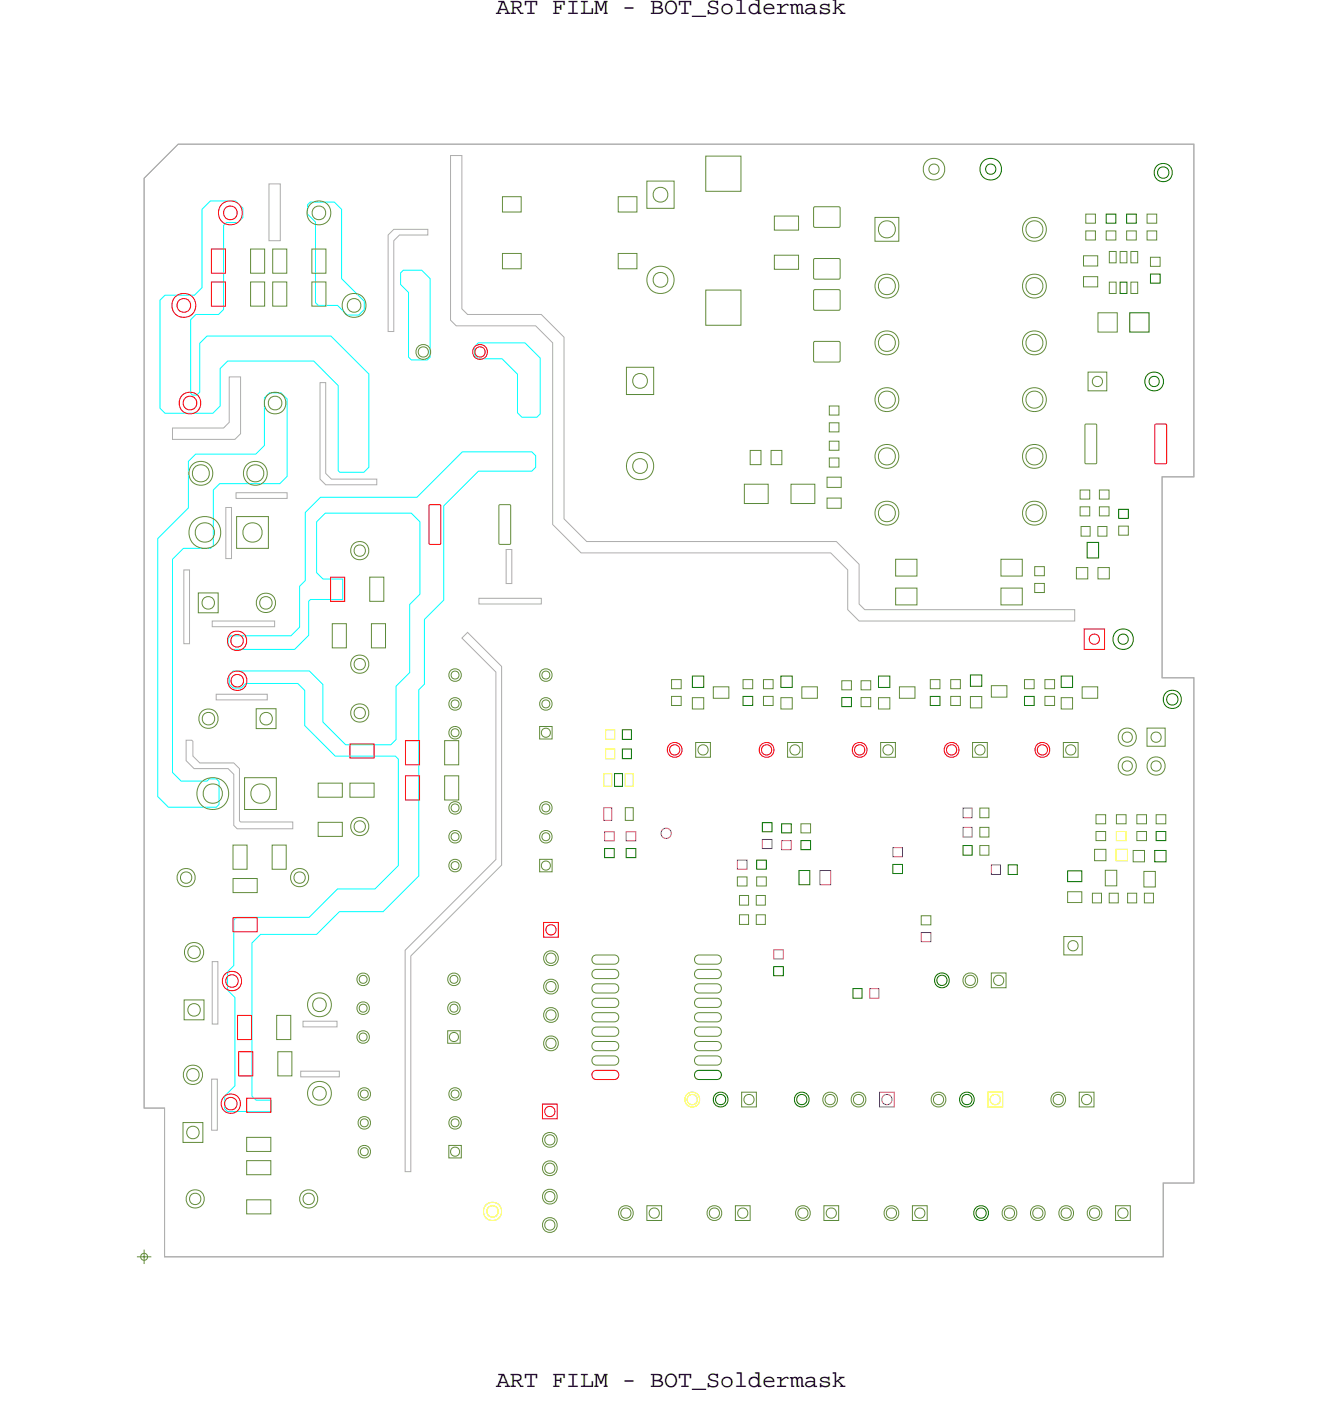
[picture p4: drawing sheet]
<svg xmlns="http://www.w3.org/2000/svg" width="118mm" height="123mm" viewBox="0 0 118 123" stroke-linecap="round" stroke-linejoin="round" font-family="sans-serif">
<defs><g id="words">
<g font-size="2.1">
<text x="43.7" y="1.2">ART FILM - BOT_Soldermask</text>
<text x="43.7" y="122.2">ART FILM - BOT_Soldermask</text>
</g>
</g></defs>
<!-- layer: Board Outline -->
<g fill="none" stroke="#acacac" stroke-width=".09">
<path d="M15.7 12.7h89.5v29.3h-2.8v17.7h2.8v44.5h-2.7v6.5h-88v-13.1h-1.8v-81.9zM23.7 16.2h1v5h-1zM39.7 13.7h1v13.5l.5 .5h6.5l2 2v16l2 2h22l2 2v3.5l.5 .5h18.5v1h-19l-1-1v-3.5l-1.5-1.5h-22l-2.5-2.5v-16l-1.5-1.5h-7l-.5-.5zM15.2 37.7h4.5l.5-.5v-4h1v5l-.5 .5h-5.5zM28.2 33.7h.5v8l.5 .5h4v.5h-4.5l-.5-.5zM34.2 20.7l.5-.5h3v.5h-2.5l-.5 .5v8h-.5zM16.2 50.2h.5v6.5h-.5zM18.7 54.7h5.5v.5h-5.5zM19.9 44.7h.5v4.5h-.5zM20.8 43.4h4.5v.5h-4.5zM40.7 56.2l.5-.5 3 3v17.5l-8 8v19h-.5v-19.5l8-8v-16.5zM42.2 52.7h5.5v.5h-5.5z"/>
<path d="M44.6 48.4h.5v3h-.5zM16.4 65.2h.5l.1 .1v1.3l.6 .6h3l.5 .5v4.6l.1 .1h4.6v.6h-4.9l-.3-.3v-4.5l-.5-.5h-3l-.7-.7zM19 61.1h4.6v.5h-4.6zM18.6 95h.5v4.5h-.5zM18.7 84.7h.5v5.5h-.5zM26.5 94.3h3.4v.5h-3.4zM26.7 89.9h3v.5h-3z"/>
</g>
<path d="M17.8 18.4l.7-.7h2.3l.6 .6v.9l-.4 .4h-1l-.3 .3v7.4l-.4 .4h-2l-.5 .5v6.4l.2 .2h.3l.3-.3v-4.3l.6-.6h11l3.3 3.3v8.3l-.4 .4h-2.2l-.1-.1v-7.5l-2.2-2.2h-7.5l-.7 .7v3.3l-.6 .6h-4.3l-.4-.4v-9.6l.4-.4h2.6l.7-.7zM27.1 18l.2-.2h2.2l.6 .6v6.1l2 2v.8l-.5 .4h-1l-.9-.8h-1.7l-.2-.2v-7.1l-.7-.7zM17.2 40h5.3l.8-.8v-4.2l.4-.4h1.1l.5 .5v6.9l-.6 .6h-5.3l-.6 .6v4.9l-.2 .2h-2.4l-1 1v18.7l.8 .8h2.2l.2-.2h.7l.2 .2v2.1l-.2 .2h-4.3l-.9-.9v-22.8l2.7-2.7v-4.1zM35.3 24l.2-.2h1.7l.7 .7v7l-.2 .2h-1.5l-.2-.2v-5.7l-.7-.7zM41.8 30.5l.3-.3h4.2l1.3 1.3v5l-.3 .2h-1.3l-.4-.3v-3.4l-1.4-1.4h-2.1l-.3-.3zM28.2 43.8h8.5l4-4h6.2l.3 .3v1.1l-.3 .3h-4.7l-3.1 3.1v8.3l-1.7 1.7v5.7l-.5 .5v16.4l-3.1 3.1h-3.9l-2 2h-4.9l-.8 .8v13.4l.4 .4h1.3v1h-3.9l-.2-.2v-1.2l.9-.9v-7.7l-.7-.7v-1.6l.6-.6v-4l.2-.2h6.4l2.5-2.5h3.3l2.1-2.1v-9.3l-.3-.3h-5.3l-2.7-2.7v-3.1l-.6-.6h-4.5l-.4 .4h-.8l-.3-.3v-.9l.3-.3h6.8l1.1 1.2v3.3l2.1 2h3.9l.5-.5v-4.7l1.2-1.2v-6l.9-.9v-6.3l-.8-.8h-7.5l-.8 .8v4.4l.6 .6h1.7v1.8h-2.8l-.2 .2v3l-1.2 1.2h-5.6l-.3-.3v-.7l.2-.2h5.3l.8-.8v-3.6l.5-.5v-6z" fill="none" stroke="#0ff" stroke-width=".09"/>
<!-- layer: Nets -->
<g fill="none" stroke="#638b3a" stroke-width=".09">
<path d="M44.3 17.3h1.6v1.4h-1.6zM54.5 17.3h1.6v1.4h-1.6zM57 15.9h2.4v2.4h-2.4zM62.2 13.7h3.1v3.1h-3.1zM68.2 19h2.2v1.3h-2.2zM71.7 18.2h2.3v1.8h-2.3zM77.1 19.1h2.1v2.1h-2.1zM95.7 18.9h.8v.8h-.8zM101.1 18.9h.8v.8h-.8zM22.1 21.9h1.2v2.2h-1.2zM22.1 24.8h1.2v2.2h-1.2zM24 21.9h1.3v2.2h-1.3z"/>
<path d="M24 24.8h1.3v2.2h-1.3zM27.5 21.9h1.2v2.2h-1.2zM27.5 24.8h1.2v2.2h-1.2zM44.3 22.3h1.6v1.4h-1.6zM54.5 22.3h1.6v1.4h-1.6zM55.2 32.3h2.4v2.4h-2.4zM62.2 25.5h3.1v3.1h-3.1zM66.1 39.7h1v1.2h-1zM67.9 39.7h1v1.2h-1zM68.2 22.5h2.2v1.2h-2.2zM71.7 22.8h2.3v1.7l-2.3 .1zM71.7 25.5h2.3v1.8h-2.3z"/>
<path d="M71.7 30.1h2.3v1.7l-2.3 .1zM73.1 37.2h.8v.8h-.8zM73.1 38.9h.8v.8h-.8zM73.1 35.8h.8v.8h-.8zM95.5 24.4h1.2v.9h-1.2zM95.5 22.5h1.2v.9h-1.2zM95.6 37.4l.9-.1 .1 .1v3.3v.1h-.9h-.1zM95.7 20.3h.8v.8h-.8zM95.9 32.8h1.6v1.6h-1.6zM96.7 27.5h1.7v1.7h-1.7zM97.5 20.3h.8v.8h-.8zM97.7 22.1h.6v1h-.6z"/>
<path d="M97.7 24.8h.6v1h-.6zM98.7 22.1h.6v1h-.6zM99.3 20.3h.8v.8h-.8zM99.6 22.1h.6v1h-.6zM99.6 24.8h.6v1h-.6zM101.1 20.3h.8v.8h-.8zM101.4 22.7h.8v.8h-.8zM17.5 52.2h1.7v1.8h-1.7zM20.8 45.5h2.8v2.8h-2.8zM29.3 54.9h1.2v2.2h-1.2zM32.6 50.8h1.2v2.2h-1.2zM32.7 54.9h1.3v2.2h-1.3z"/>
<path d="M39.8 59.2l.3-.1 .3 .1v.3v.2l-.3 .1-.3-.1v-.2zM44 44.5l.9-.1 .1 .1v3.3l-.1 .1h-.8h-.1zM47.8 59.2l.3-.1 .3 .1v.3v.2l-.3 .1-.3-.1v-.2zM59.2 59.9h.8v.8h-.8zM65.5 59.9h.8v.8h-.8zM65.6 42.6h2.1v1.7h-2.1zM67.3 59.9h.8v.8h-.8zM69.7 42.6h2.1v1.7h-2.1zM72.9 43.9h1.2v.9h-1.2zM72.9 42h1.2v.9h-1.2zM73.1 40.3h.8v.8h-.8zM74.2 60h.8v.8h-.8z"/>
<path d="M75.9 60h.8v.8h-.8zM78.9 49.3h1.9v1.4h-1.9zM78.9 51.8h1.9v1.5h-1.9zM82 59.9h.8v.8h-.8zM83.8 59.9h.8v.8h-.8zM88.2 49.3h1.9v1.4h-1.9zM88.2 51.8h1.9v1.5h-1.9zM90.3 59.9h.8v.8h-.8zM91.2 49.9h.8v.8h-.8zM91.2 51.4h.8v.8h-.8zM92.1 59.9h.8v.8h-.8zM94.8 50h1v1h-1z"/>
<path d="M95.2 44.6h.8v.8h-.8zM95.2 43.2h.8v.8h-.8zM95.3 46.4h.8v.8h-.8zM96.7 46.4h.8v.8h-.8zM96.7 50h1v1h-1zM96.9 44.6h.8v.8h-.8zM96.9 43.2h.8v.8h-.8zM98.6 46.3h.8v.8h-.8zM20.5 74.4h1.3v2.2h-1.3zM20.5 77.4h2.2v1.2h-2.2zM21.5 68.5h2.8v2.8h-2.8zM22.6 62.4h1.7v1.8h-1.7z"/>
<path d="M24 74.4h1.2v2.2h-1.2zM28 72.4h2.2v1.3h-2.2zM28 69h2.2v1.2h-2.2zM30.8 69h2.2v1.2h-2.2zM39.2 65.2h1.2v2.2h-1.2zM39.2 68.3h1.2v2.2h-1.2zM39.8 64.3l.3-.1 .3 .1v.2v.3l-.3 .1-.3-.1v-.3zM39.8 70.9l.3-.1 .3 .1v.3v.2l-.3 .1-.3-.1v-.2zM39.8 76l.3-.1 .3 .1v.2v.3l-.3 .1-.3-.1v-.3zM39.8 61.8l.3-.2 .3 .2v.2v.2l-.3 .1-.3-.1v-.2zM39.8 73.5l.3-.2 .3 .2v.2v.2l-.3 .1-.3-.1v-.2zM47.5 64h1.1v1.1h-1.1z"/>
<path d="M47.5 75.7h1.1v1.1h-1.1zM47.8 61.8l.3-.2 .3 .2v.2v.2l-.3 .1-.3-.1v-.2zM47.8 73.5l.3-.2 .3 .2v.2v.2l-.3 .1-.3-.1v-.2zM47.8 70.9l.3-.1 .3 .1v.3v.2l-.3 .1-.3-.1v-.2zM55.1 71.1h.7v1.2h-.7zM59.2 61.3h.8v.8h-.8zM61 61.4h1v1h-1zM61.3 65.4h1.3v1.3h-1.3zM62.9 60.5h1.3v1h-1.3zM65 77.2h.8v.8h-.8zM65.2 78.9h.8v.8h-.8zM66.6 78.9h.8v.8h-.8z"/>
<path d="M66.7 77.2h.8v.8h-.8zM67.3 61.3h.8v.8h-.8zM68.8 61.4h1v1h-1zM69.4 65.4h1.3v1.3h-1.3zM70.6 72.6h.8v.8h-.8zM70.7 60.5h1.3v1h-1.3zM75.9 61.4h.8v.8h-.8zM77.4 61.4h1v1h-1zM77.6 65.4h1.3v1.3h-1.3zM79.3 60.5h1.3v1h-1.3zM83.8 61.3h.8v.8h-.8zM85.5 61.3h1v1h-1z"/>
<path d="M85.7 65.4h1.3v1.3h-1.3zM86.3 74.5h.8v.8h-.8zM86.3 71.2h.8v.8h-.8zM86.3 72.9h.8v.8h-.8zM87.4 60.4h1.3v1h-1.3zM92.1 61.3h.8v.8h-.8zM93.5 61.4h1v1h-1zM93.7 65.4h1.3v1.3h-1.3zM94.1 78.5h1.2v1h-1.2zM95.4 60.5h1.3v1h-1.3zM96.3 78.7h.8v.8h-.8zM96.4 74.8h1v1h-1z"/>
<path d="M96.6 73.2h.8v.8h-.8zM96.6 71.8h.8v.8h-.8zM97.4 76.7h1v1.3h-1zM97.7 78.7h.8v.8h-.8zM98.4 71.8h.8v.8h-.8zM99.4 78.7h.8v.8h-.8zM99.8 74.9h1v1h-1zM100.2 73.2h.8v.8h-.8zM100.2 71.8h.8v.8h-.8zM100.8 76.8h1v1.3h-1zM100.8 78.7h.8v.8h-.8zM101.1 64.1h1.6v1.6h-1.6z"/>
<path d="M101.9 71.8h.8v.8h-.8zM16.1 98.9h1.8v1.7h-1.8zM16.2 88.1h1.8v1.7h-1.8zM24.4 89.4h1.2v2.2h-1.2zM24.5 92.6h1.2v2.2h-1.2zM31.7 91.1l.3-.1 .3 .1v.2v.3l-.3 .1-.3-.1-.1-.3zM31.7 86l.3-.1 .3 .1v.3v.2l-.3 .1-.3-.1-.1-.2zM31.7 88.6l.3-.2 .3 .2v.2v.2l-.3 .1-.3-.1-.1-.2zM31.8 96.1l.3-.1 .3 .1v.3v.2l-.3 .1-.3-.1v-.2zM31.8 98.7l.3-.2 .3 .2v.2v.2l-.3 .1-.3-.1v-.2zM39.4 90.8h1.1v1.1h-1.1zM39.7 88.6l.3-.2 .3 .2v.2v.2l-.3 .1-.3-.1v-.2z"/>
<path d="M39.7 86l.3-.1 .3 .1v.3v.2l-.3 .1-.3-.1v-.2zM39.8 98.7l.3-.2 .3 .2v.2v.2l-.3 .1-.3-.1v-.2zM39.8 96.1l.3-.1 .3 .1v.3v.2l-.3 .1-.3-.1v-.2zM52.3 93.1l.3-.1h1.5l.3 .1 .1 .2v.2l-.1 .2-.3 .1h-1.5l-.3-.1-.1-.2v-.2zM52.3 91.8l.3-.1h1.5l.3 .1 .1 .2v.3l-.1 .2h-.3h-1.5h-.3l-.1-.2v-.3zM52.3 90.5h.3h1.5h.3l.1 .3v.2l-.1 .2-.3 .1h-1.5l-.3-.1-.1-.2v-.2zM52.3 89.3l.3-.1h1.5l.3 .1 .1 .2v.2l-.1 .2-.3 .1h-1.5l-.3-.1-.1-.2v-.2zM52.3 88l.3-.1h1.5l.3 .1 .1 .2v.2l-.1 .3h-.3h-1.5h-.3l-.1-.3v-.2zM52.3 86.7h.3h1.5h.3l.1 .2v.3l-.1 .2-.3 .1h-1.5l-.3-.1-.1-.2v-.3zM52.3 85.5l.3-.1h1.5l.3 .1 .1 .2v.2l-.1 .2-.3 .1h-1.5l-.3-.1-.1-.2v-.2zM52.3 84.2l.3-.1h1.5l.3 .1 .1 .2v.2l-.1 .2-.3 .1h-1.5l-.3-.1-.1-.2v-.2zM61.3 93.1l.3-.1h1.6l.2 .1 .1 .2v.2l-.1 .2-.2 .1h-1.6l-.3-.1-.1-.2v-.2z"/>
<path d="M61.3 91.8l.3-.1h1.6l.2 .1 .1 .2v.3l-.1 .2h-.2h-1.6h-.3l-.1-.2v-.3zM61.3 90.5h.3h1.6h.2l.1 .3v.2l-.1 .2-.2 .1h-1.6l-.3-.1-.1-.2v-.2zM61.3 89.3l.3-.1h1.6l.2 .1 .1 .2v.2l-.1 .2-.2 .1h-1.6l-.3-.1-.1-.2v-.2zM61.3 88l.3-.1h1.6l.2 .1 .1 .2v.2l-.1 .3h-.2h-1.6h-.3l-.1-.3v-.2zM61.3 86.7h.3h1.6h.2l.1 .2v.3l-.1 .2-.2 .1h-1.6l-.3-.1-.1-.2v-.3zM61.3 85.5l.3-.1h1.6l.2 .1 .1 .2v.2l-.1 .2-.2 .1h-1.6l-.3-.1-.1-.2v-.2zM61.3 84.2l.3-.1h1.6l.2 .1 .1 .2v.2l-.1 .2-.2 .1h-1.6l-.3-.1-.1-.2v-.2zM65.2 80.6h.8v.8h-.8zM65.3 96.2h1.3v1.3h-1.3zM66.6 80.6h.8v.8h-.8zM81.2 80.7h.8v.8h-.8zM87.3 85.7h1.3v1.3h-1.3z"/>
<path d="M93.7 82.5h1.7v1.6h-1.7zM95.1 96.2h1.3v1.3h-1.3zM21.7 105.7h2.2v1.2h-2.2zM21.7 102.2h2.2v1.3h-2.2zM21.7 100.2h2.2v1.2h-2.2zM31.8 101.2l.3-.1 .3 .1v.2v.3l-.3 .1-.3-.1v-.3zM39.5 100.9h1.1v1.1h-1.1zM57 106.2h1.3v1.3h-1.3zM64.8 106.2h1.3v1.3h-1.3zM72.6 106.2h1.3v1.3h-1.3zM80.4 106.2h1.3v1.3h-1.3zM98.3 106.2h1.3v1.3h-1.3z"/>
<circle cx="28.1" cy="18.8" r="1.06"/>
<circle cx="28.1" cy="18.8" r=".6"/>
<circle cx="58.2" cy="17.2" r=".65"/>
<circle cx="82.3" cy="14.9" r=".96"/>
<circle cx="82.3" cy="14.9" r=".45"/>
<circle cx="24.2" cy="35.5" r=".96"/>
<circle cx="24.2" cy="35.5" r=".6"/>
<circle cx="31.2" cy="26.9" r="1.06"/>
<circle cx="31.2" cy="26.9" r=".6"/>
<circle cx="37.3" cy="31" r=".45"/>
<circle cx="37.3" cy="31" r=".65"/>
<circle cx="56.4" cy="33.6" r=".65"/>
<circle cx="58.2" cy="24.7" r="1.21"/>
<circle cx="58.2" cy="24.7" r=".65"/>
<circle cx="78.1" cy="25.2" r="1.06"/>
<circle cx="78.1" cy="35.2" r="1.06"/>
<circle cx="78.1" cy="30.2" r="1.06"/>
<circle cx="78.1" cy="35.2" r=".76"/>
<circle cx="78.1" cy="20.2" r=".76"/>
<circle cx="78.1" cy="30.2" r=".76"/>
<circle cx="78.1" cy="25.2" r=".76"/>
<circle cx="91.1" cy="35.2" r="1.06"/>
<circle cx="91.1" cy="30.2" r="1.06"/>
<circle cx="91.1" cy="25.2" r="1.06"/>
<circle cx="91.1" cy="20.2" r="1.06"/>
<circle cx="91.1" cy="20.2" r=".76"/>
<circle cx="91.1" cy="25.2" r=".76"/>
<circle cx="91.1" cy="30.2" r=".76"/>
<circle cx="91.1" cy="35.2" r=".76"/>
<circle cx="96.7" cy="33.6" r=".45"/>
<circle cx="17.7" cy="41.7" r="1.06"/>
<circle cx="17.7" cy="41.7" r=".76"/>
<circle cx="18" cy="46.9" r="1.41"/>
<circle cx="18" cy="46.9" r=".86"/>
<circle cx="18.3" cy="53.1" r=".55"/>
<circle cx="22.2" cy="46.9" r=".86"/>
<circle cx="22.5" cy="41.7" r="1.06"/>
<circle cx="22.5" cy="41.7" r=".76"/>
<circle cx="23.4" cy="53.1" r=".55"/>
<circle cx="23.4" cy="53.1" r=".86"/>
<circle cx="31.7" cy="48.5" r=".5"/>
<circle cx="31.7" cy="58.5" r=".5"/>
<circle cx="31.7" cy="58.5" r=".81"/>
<circle cx="31.7" cy="48.5" r=".81"/>
<circle cx="40.1" cy="59.5" r=".55"/>
<circle cx="48.1" cy="59.5" r=".55"/>
<circle cx="56.4" cy="41.1" r="1.21"/>
<circle cx="56.4" cy="41.1" r=".65"/>
<circle cx="78.1" cy="40.2" r="1.06"/>
<circle cx="78.1" cy="45.2" r="1.06"/>
<circle cx="78.1" cy="40.2" r=".76"/>
<circle cx="78.1" cy="45.2" r=".76"/>
<circle cx="91.1" cy="40.2" r="1.06"/>
<circle cx="91.1" cy="45.2" r="1.06"/>
<circle cx="91.1" cy="40.2" r=".76"/>
<circle cx="91.1" cy="45.2" r=".76"/>
<circle cx="16.4" cy="77.3" r=".5"/>
<circle cx="16.4" cy="77.3" r=".81"/>
<circle cx="18.4" cy="63.3" r=".55"/>
<circle cx="18.4" cy="63.3" r=".86"/>
<circle cx="18.7" cy="69.9" r="1.41"/>
<circle cx="18.7" cy="69.9" r=".86"/>
<circle cx="22.9" cy="69.9" r=".86"/>
<circle cx="23.4" cy="63.3" r=".55"/>
<circle cx="26.4" cy="77.3" r=".5"/>
<circle cx="26.4" cy="77.3" r=".81"/>
<circle cx="31.7" cy="72.8" r=".5"/>
<circle cx="31.7" cy="62.8" r=".5"/>
<circle cx="31.7" cy="72.8" r=".81"/>
<circle cx="31.7" cy="62.8" r=".81"/>
<circle cx="40.1" cy="62" r=".55"/>
<circle cx="40.1" cy="73.7" r=".55"/>
<circle cx="40.1" cy="64.5" r=".55"/>
<circle cx="40.1" cy="71.2" r=".55"/>
<circle cx="40.1" cy="76.2" r=".55"/>
<circle cx="48.1" cy="73.7" r=".55"/>
<circle cx="48.1" cy="62" r=".55"/>
<circle cx="48.1" cy="71.2" r=".55"/>
<circle cx="48.1" cy="64.5" r=".4"/>
<circle cx="48.1" cy="76.2" r=".4"/>
<circle cx="61.9" cy="66.1" r=".45"/>
<circle cx="70" cy="66.1" r=".45"/>
<circle cx="78.2" cy="66.1" r=".45"/>
<circle cx="86.3" cy="66.1" r=".45"/>
<circle cx="94.3" cy="66.1" r=".45"/>
<circle cx="99.3" cy="67.5" r=".45"/>
<circle cx="99.3" cy="64.9" r=".45"/>
<circle cx="99.3" cy="67.5" r=".81"/>
<circle cx="99.3" cy="64.9" r=".81"/>
<circle cx="101.9" cy="64.9" r=".45"/>
<circle cx="101.9" cy="67.5" r=".45"/>
<circle cx="101.9" cy="67.5" r=".81"/>
<circle cx="17" cy="99.8" r=".55"/>
<circle cx="17" cy="94.7" r=".55"/>
<circle cx="17" cy="94.7" r=".86"/>
<circle cx="17.1" cy="89" r=".55"/>
<circle cx="17.1" cy="83.9" r=".55"/>
<circle cx="17.1" cy="83.9" r=".86"/>
<circle cx="28.1" cy="96.3" r="1.06"/>
<circle cx="28.1" cy="88.5" r="1.06"/>
<circle cx="28.1" cy="96.3" r=".6"/>
<circle cx="28.1" cy="88.5" r=".6"/>
<circle cx="32" cy="88.8" r=".55"/>
<circle cx="32" cy="86.3" r=".55"/>
<circle cx="32" cy="91.3" r=".55"/>
<circle cx="32.1" cy="96.4" r=".55"/>
<circle cx="32.1" cy="98.9" r=".55"/>
<circle cx="40" cy="88.8" r=".55"/>
<circle cx="40" cy="86.3" r=".55"/>
<circle cx="40" cy="91.3" r=".4"/>
<circle cx="40.1" cy="96.4" r=".55"/>
<circle cx="40.1" cy="98.9" r=".55"/>
<circle cx="48.5" cy="86.9" r=".45"/>
<circle cx="48.5" cy="84.4" r=".45"/>
<circle cx="48.5" cy="91.9" r=".45"/>
<circle cx="48.5" cy="89.4" r=".45"/>
<circle cx="48.5" cy="89.4" r=".65"/>
<circle cx="48.5" cy="86.9" r=".65"/>
<circle cx="48.5" cy="91.9" r=".65"/>
<circle cx="48.5" cy="84.4" r=".65"/>
<circle cx="66" cy="96.9" r=".45"/>
<circle cx="73.1" cy="96.9" r=".45"/>
<circle cx="73.1" cy="96.9" r=".65"/>
<circle cx="75.6" cy="96.9" r=".45"/>
<circle cx="75.6" cy="96.9" r=".65"/>
<circle cx="82.7" cy="96.9" r=".45"/>
<circle cx="82.7" cy="96.9" r=".65"/>
<circle cx="85.5" cy="86.4" r=".45"/>
<circle cx="85.5" cy="86.4" r=".65"/>
<circle cx="88" cy="86.4" r=".45"/>
<circle cx="93.2" cy="96.9" r=".45"/>
<circle cx="93.2" cy="96.9" r=".65"/>
<circle cx="94.5" cy="83.3" r=".45"/>
<circle cx="95.7" cy="96.9" r=".45"/>
<circle cx="17.2" cy="105.6" r=".5"/>
<circle cx="17.2" cy="105.6" r=".81"/>
<circle cx="27.2" cy="105.6" r=".5"/>
<circle cx="27.2" cy="105.6" r=".81"/>
<circle cx="32.1" cy="101.4" r=".55"/>
<circle cx="40.1" cy="101.4" r=".4"/>
<circle cx="48.4" cy="107.9" r=".45"/>
<circle cx="48.4" cy="102.9" r=".45"/>
<circle cx="48.4" cy="100.4" r=".45"/>
<circle cx="48.4" cy="105.4" r=".45"/>
<circle cx="48.4" cy="107.9" r=".65"/>
<circle cx="48.4" cy="105.4" r=".65"/>
<circle cx="48.4" cy="100.4" r=".65"/>
<circle cx="48.4" cy="102.9" r=".65"/>
<circle cx="55.1" cy="106.9" r=".45"/>
<circle cx="55.1" cy="106.9" r=".65"/>
<circle cx="57.6" cy="106.9" r=".45"/>
<circle cx="62.9" cy="106.9" r=".45"/>
<circle cx="62.9" cy="106.9" r=".65"/>
<circle cx="65.4" cy="106.9" r=".45"/>
<circle cx="70.7" cy="106.9" r=".45"/>
<circle cx="70.7" cy="106.9" r=".65"/>
<circle cx="73.2" cy="106.9" r=".45"/>
<circle cx="78.5" cy="106.9" r=".45"/>
<circle cx="78.5" cy="106.9" r=".65"/>
<circle cx="81" cy="106.9" r=".45"/>
<circle cx="88.9" cy="106.9" r=".45"/>
<circle cx="88.9" cy="106.9" r=".65"/>
<circle cx="91.4" cy="106.9" r=".45"/>
<circle cx="91.4" cy="106.9" r=".65"/>
<circle cx="93.9" cy="106.9" r=".45"/>
<circle cx="93.9" cy="106.9" r=".65"/>
<circle cx="96.4" cy="106.9" r=".45"/>
<circle cx="96.4" cy="106.9" r=".65"/>
<circle cx="98.9" cy="106.9" r=".45"/>
</g>
<g fill="none" stroke="#ff0" stroke-width=".09">
<path d="M53.2 68.1h.7v1.2h-.7zM53.4 64.3h.8v.8h-.8zM53.4 66h.8v.8h-.8zM55.1 68.1h.7v1.2h-.7zM98.3 74.8h1v1h-1zM98.4 73.2h.8v.8h-.8zM87 96.2h1.3v1.3h-1.3z"/>
<circle cx="61" cy="96.9" r=".45"/>
<circle cx="61" cy="96.9" r=".65"/>
<circle cx="87.7" cy="96.9" r=".45"/>
<circle cx="43.4" cy="106.7" r=".5"/>
<circle cx="43.4" cy="106.7" r=".81"/>
</g>
<g fill="none" stroke="#8d00d9" stroke-width=".09">
<path d="M53.2 71.1h.7v1.2h-.7zM53.3 73.3h.8v.8h-.8zM55.2 73.3h.8v.8h-.8zM65 75.8h.8v.8h-.8zM67.2 73.9h.8v.8h-.8zM68.9 74h.8v.8h-.8zM72.2 76.7h1v1.2h-1zM78.7 74.7h.8v.8h-.8zM84.9 71.2h.8v.8h-.8zM84.9 72.9h.8v.8h-.8zM87.4 76.2h.8v.8h-.8zM68.2 83.7h.8v.8h-.8z"/>
<path d="M76.6 87.1h.8v.8h-.8zM77.5 96.2h1.3v1.3h-1.3zM81.2 82.1h.8v.8h-.8z"/>
<circle cx="58.7" cy="73.4" r=".45"/>
<circle cx="78.1" cy="96.9" r=".45"/>
</g>
<g fill="none" stroke="#f00" stroke-width=".09">
<path d="M18.6 21.9h1.3v2.2h-1.3zM18.6 24.8h1.3v2.2h-1.3zM101.8 37.4l.9-.1 .1 .1v3.3l-.1 .1h-.8h-.1zM29.1 50.8h1.3v2.2h-1.3zM37.8 44.5l.9-.1 .1 .1v3.3v.1h-.9h-.1zM95.5 55.4h1.8v1.8h-1.8zM30.8 65.5h2.2v1.3h-2.2zM35.7 68.3h1.3v2.2h-1.3zM35.7 65.2h1.3v2.2h-1.3zM20.5 80.8h2.2v1.3h-2.2zM20.9 89.4h1.3v2.2h-1.3zM21 92.6h1.3v2.2h-1.3z"/>
<path d="M21.7 96.7h2.2v1.3h-2.2zM47.8 97.2h1.3v1.3h-1.3zM47.9 81.2h1.3v1.3h-1.3zM52.3 94.4l.3-.1h1.5l.3 .1 .1 .2v.2l-.1 .2-.3 .1h-1.5l-.3-.1-.1-.2v-.2z"/>
<circle cx="20.3" cy="18.8" r="1.06"/>
<circle cx="20.3" cy="18.8" r=".6"/>
<circle cx="16.2" cy="26.9" r="1.06"/>
<circle cx="16.2" cy="26.9" r=".6"/>
<circle cx="16.7" cy="35.5" r=".96"/>
<circle cx="16.7" cy="35.5" r=".6"/>
<circle cx="42.3" cy="31" r=".45"/>
<circle cx="42.3" cy="31" r=".65"/>
<circle cx="20.9" cy="56.4" r=".55"/>
<circle cx="20.9" cy="56.4" r=".86"/>
<circle cx="20.9" cy="60" r=".55"/>
<circle cx="20.9" cy="60" r=".86"/>
<circle cx="96.4" cy="56.3" r=".45"/>
<circle cx="59.4" cy="66.1" r=".45"/>
<circle cx="59.4" cy="66.1" r=".65"/>
<circle cx="67.5" cy="66.1" r=".45"/>
<circle cx="67.5" cy="66.1" r=".65"/>
<circle cx="75.7" cy="66.1" r=".45"/>
<circle cx="75.7" cy="66.1" r=".65"/>
<circle cx="83.8" cy="66.1" r=".45"/>
<circle cx="83.8" cy="66.1" r=".65"/>
<circle cx="91.8" cy="66.1" r=".45"/>
<circle cx="91.8" cy="66.1" r=".65"/>
<circle cx="20.3" cy="97.2" r=".55"/>
<circle cx="20.3" cy="97.2" r=".86"/>
<circle cx="20.4" cy="86.4" r=".55"/>
<circle cx="20.4" cy="86.4" r=".86"/>
<circle cx="48.4" cy="97.9" r=".45"/>
<circle cx="48.5" cy="81.9" r=".45"/>
</g>
<g fill="none" stroke="#007100" stroke-width=".09">
<path d="M97.5 18.9h.8v.8h-.8zM99.3 18.9h.8v.8h-.8zM98.7 24.8h.6v1h-.6zM99.5 27.5h1.7v1.7h-1.7zM101.4 24.1h.8v.8h-.8zM61 59.5h1v1h-1zM68.8 59.5h1v1h-1zM77.4 59.5h1v1h-1zM85.5 59.4h1v1h-1zM93.5 59.5h1v1h-1zM95.8 47.8h1v1.3h-1zM98.6 44.9h.8v.8h-.8z"/>
<path d="M53.3 74.7h.8v.8h-.8zM54.1 68.1h.7v1.2h-.7zM54.8 64.3h.8v.8h-.8zM54.8 66h.8v.8h-.8zM55.2 74.7h.8v.8h-.8zM65.5 61.3h.8v.8h-.8zM66.7 75.8h.8v.8h-.8zM67.2 72.5h.8v.8h-.8zM68.9 72.6h.8v.8h-.8zM70.4 76.7h1v1.2h-1zM70.6 74h.8v.8h-.8zM74.2 61.4h.8v.8h-.8z"/>
<path d="M78.7 76.1h.8v.8h-.8zM82 61.3h.8v.8h-.8zM84.9 74.5h.8v.8h-.8zM88.8 76.2h.8v.8h-.8zM90.3 61.3h.8v.8h-.8zM94.1 76.7h1.2v1h-1.2zM101.7 74.9h1v1h-1zM101.9 73.2h.8v.8h-.8zM61.3 94.4l.3-.1h1.6l.2 .1 .1 .2v.2l-.1 .2-.2 .1h-1.6l-.3-.1-.1-.2v-.2zM68.2 85.1h.8v.8h-.8zM75.2 87.1h.8v.8h-.8z"/>
<circle cx="87.3" cy="14.9" r=".96"/>
<circle cx="87.3" cy="14.9" r=".45"/>
<circle cx="102.5" cy="15.2" r=".5"/>
<circle cx="102.5" cy="15.2" r=".81"/>
<circle cx="101.7" cy="33.6" r=".45"/>
<circle cx="101.7" cy="33.6" r=".83"/>
<circle cx="99" cy="56.3" r=".91"/>
<circle cx="99" cy="56.3" r=".45"/>
<circle cx="103.3" cy="61.6" r=".5"/>
<circle cx="103.3" cy="61.6" r=".81"/>
<circle cx="63.5" cy="96.9" r=".45"/>
<circle cx="63.5" cy="96.9" r=".65"/>
<circle cx="70.6" cy="96.9" r=".45"/>
<circle cx="70.6" cy="96.9" r=".65"/>
<circle cx="83" cy="86.4" r=".45"/>
<circle cx="83" cy="86.4" r=".65"/>
<circle cx="85.2" cy="96.9" r=".45"/>
<circle cx="85.2" cy="96.9" r=".65"/>
<circle cx="86.4" cy="106.9" r=".45"/>
<circle cx="86.4" cy="106.9" r=".65"/>
</g>
<!-- layer: Drawing Origin -->
<path d="M12.1 110.7h1.2M12.5 110.5l.2-.1 .2 .1 .1 .2-.1 .2-.2 .1-.2-.1-.1-.2zM12.7 110.1v1.2" fill="none" stroke="#638b3a" stroke-width=".09"/>
<use href="#words"/>
</svg>
